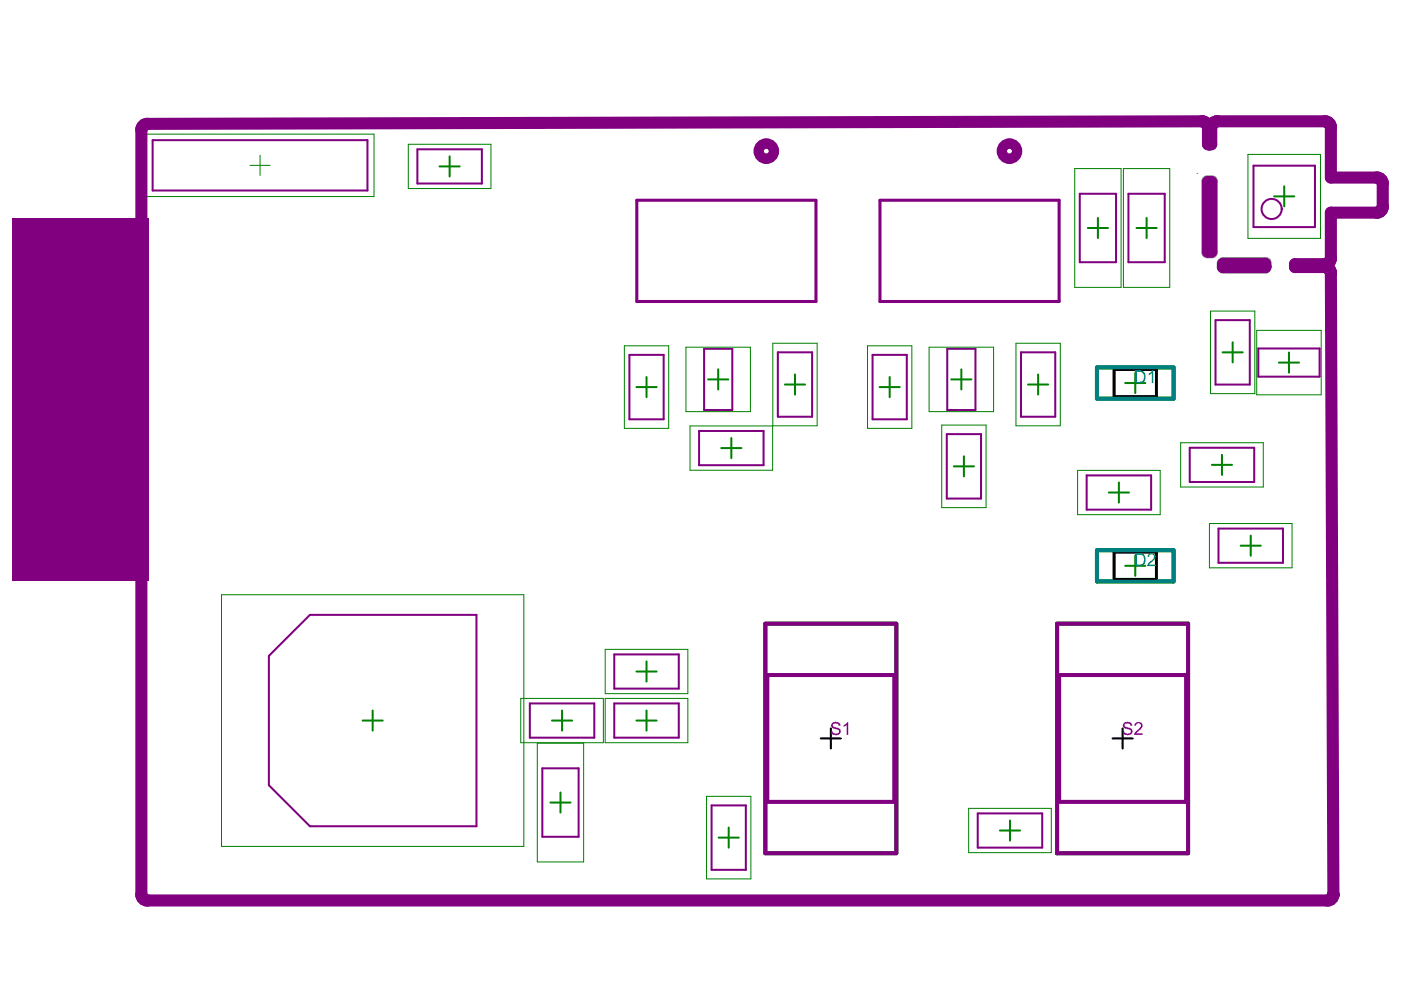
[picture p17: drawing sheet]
<svg xmlns="http://www.w3.org/2000/svg" width="297mm" height="210mm" viewBox="0 0 297 210" stroke-linecap="round" stroke-linejoin="round" font-family="sans-serif">
<path d="M174 156.6h4.3M176.1 154.4v4.3M235.9 156.6h4.2M238 154.4v4.3" fill="none" stroke="#000" stroke-width=".43"/>
<g fill="none" stroke="#008000" stroke-width=".43">
<path d="M93.2 35.3h4.3M95.3 33.1v4.3M272.3 39.5v4.3M230.6 48.3h4.3M232.8 46.2v4.3M241 48.3h4.2M243.1 46.2v4.3M270.1 41.6h4.3M137.1 79.9v4.3M152.3 78.3v4.3M168.6 79.4v4.3M188.6 79.9v4.3"/>
<path d="M203.8 78.3v4.3M220.1 79.4v4.3M240.7 79.1v4.2M259.2 74.7h4.3M261.3 72.6v4.2M271.1 76.9h4.3M273.3 74.7v4.3M134.9 82.1h4.3M150.1 80.4h4.3M152.9 95h4.3M155.1 92.9v4.2M166.4 81.5h4.3"/>
<path d="M186.5 82.1h4.3M201.7 80.4h4.3M202.2 98.9h4.3M204.4 96.7v4.3M218 81.5h4.2M238.6 81.2h4.2M256.9 98.6h4.3M259.1 96.4v4.3M235.1 104.4h4.3M237.2 102.3v4.3M238.6 120h4.2M240.7 117.8v4.3"/>
<path d="M263 115.7h4.3M265.2 113.6v4.2M76.9 152.8h4.2M79 150.6v4.3M117 152.8h4.3M119.2 150.6v4.3M134.9 152.8h4.3M134.9 142.4h4.3M137.1 140.2v4.3M137.1 150.6v4.3M116.7 170.2h4.3M118.8 168v4.3"/>
<path d="M152.4 177.6h4.2M154.5 175.5v4.2M212 176.1h4.3M214.1 174v4.2"/>
</g>
<path d="M232.6 77.9h16.2v6.6h-16.2zM232.6 116.7h16.2v6.6h-16.2zM162.3 132.2h27.7v48.7h-27.7zM224.1 132.2h27.8v48.7h-27.8z" fill="none" stroke="#008000" stroke-width=".85"/>
<g fill="none" stroke="#008000" stroke-width=".21">
<path d="M31 28.4h48.3v13.3h-48.3zM53 35.1h4.3M55.1 32.9v4.3M86.6 30.6h17.5v9.4h-17.5zM227.9 35.7h9.8v25.2h-9.8zM238.2 35.7h9.8v25.2h-9.8zM264.6 32.7h15.4v17.8h-15.4zM132.4 73.3h9.4v17.5h-9.4zM145.4 73.6h13.7v13.7h-13.7zM183.9 73.3h9.4v17.5h-9.4zM197 73.6h13.7v13.7h-13.7zM215.4 72.8h9.4v17.5h-9.4z"/>
<path d="M256.6 66h9.4v17.5h-9.4zM266.4 70h13.7v13.7h-13.7zM163.9 90.3h9.4v-17.5h-9.4l-.1 26.9h-17.5v-9.4h17.5M199.7 90.1h9.4v17.5h-9.4zM228.5 99.7h17.5v9.4h-17.5zM250.3 93.9h17.5v9.4h-17.5zM256.4 111h17.5v9.4h-17.5zM47 126.1h64.1v53.4h-64.1zM128.3 137.7h17.5v9.4h-17.5zM110.4 148.1h17.5v9.4h-17.5zM113.9 157.6h9.8v25.2h-9.8zM128.3 148.1h17.5v9.4h-17.5z"/>
<path d="M149.8 168.8h9.4v17.5h-9.4zM205.4 171.4h17.5v9.4h-17.5z"/>
</g>
<g fill="none" stroke="#800080" stroke-width=".43">
<path d="M32.4 29.7h45.5v10.7h-45.5zM88.5 31.7h13.7v7.2h-13.7zM265.8 35.1h13v13h-13zM228.9 41.1h7.7v14.5h-7.7zM239.3 41.1h7.6v14.5h-7.6zM133.4 75.2h7.3v13.7h-7.3zM149.3 74h6v12.9h-6zM164.9 74.7h7.3v13.7h-7.3zM185 75.2h7.3v13.7h-7.3zM200.8 74h6v12.9h-6zM216.5 74.7h7.2v13.7h-7.2zM257.7 67.9h7.3v13.6h-7.3z"/>
<path d="M266.8 73.9h13v6h-13zM148.2 91.4h13.7v7.2h-13.7zM200.7 92h7.3v13.7h-7.3zM252.2 94.9h13.7v7.3h-13.7zM230.4 100.8h13.7v7.3h-13.7zM258.3 112.1h13.7v7.2h-13.7zM57 139.1l8.7-8.7h35.3v44.8h-35.3l-8.7-8.7zM130.2 138.7h13.7v7.3h-13.7zM112.3 149.1h13.7v7.3h-13.7zM130.2 149.1h13.7v7.3h-13.7zM115 162.9h7.7v14.5h-7.7zM150.9 170.8h7.2v13.6h-7.2z"/>
<path d="M207.3 172.5h13.7v7.2h-13.7z"/>
<circle cx="269.6" cy="44.3" r="2.14"/>
</g>
<path d="M135 42.5h38v21.4h-38zM186.6 42.5h38v21.4h-38z" fill="none" stroke="#800080" stroke-width=".65"/>
<path d="M162.7 143.1h26.9v26.9h-26.9zM224.6 143.1h26.9v26.9h-26.9z" fill="none" stroke="#800080" stroke-width=".85"/>
<g fill="none" stroke="#800080" stroke-width="2.2">
<circle cx="162.5" cy="32" r="1.63"/>
<circle cx="214" cy="32" r="1.63"/>
</g>
<path d="M236.2 78.3h9v5.8h-9zM236.2 117.1h9v5.7h-9z" fill="none" stroke="#000" stroke-width=".64"/>
<path d="M232.6 77.9h16.2v6.6h-16.2zM232.6 116.7h16.2v6.6h-16.2z" fill="none" stroke="#008080" stroke-width=".85"/>
<g fill="#008080">
<path d="M243.4 117.5h.1a.83 .83 0 0 1 1.3 .1 .83 .83 0 0 1-.3 1.2l-.8 .9h1.4v.3h-1.9v-.1a1.72 1.72 0 0 1 1.1-1.2v-.1a.56 .56 0 0 0 .3-.9 .56 .56 0 0 0-.9 .2v.2h-.4z"/>
<path d="M243.5 79.2l.4-.2 .4-.5h.2v2.7h-.3v-2l-.7 .4z"/>
<path d="M241.1 117.6v2.1h.8a1.19 1.19 0 0 0 .1-2.1zM240.6 117.3h1.2a1.15 1.15 0 0 1 1.1 1.4 1.14 1.14 0 0 1-1.2 1.3h-1.1z"/>
<path d="M241.1 78.8v2.2h.6v-.1a.71 .71 0 0 0 .8-.7 .9 .9 0 0 0-.6-1.3v-.1zM240.6 78.5h1.1a1.43 1.43 0 0 1 1.2 1.1 1.43 1.43 0 0 1-.5 1.5l-1.8 .1z"/>
</g>
<path d="M162.3 132.2h27.7v48.7h-27.7zM224.1 132.2h27.8v48.7h-27.8z" fill="none" stroke="#800080" stroke-width=".85"/>
<g fill="#800080">
<path d="M238.2 153.3l.2-.1a1.06 1.06 0 0 1 1.7 .7h-.5l-.2-.5-.4-.1v.1a.36 .36 0 0 0-.5 .2 .36 .36 0 0 0 .3 .5l.5 .2a.76 .76 0 0 1 .8 .8 .76 .76 0 0 1-.8 .7l-.2 .1a1.22 1.22 0 0 1-1.1-.7v-.3h.3a.47 .47 0 0 0 .2 .5 .47 .47 0 0 0 .5 .1v.1l.2-.1a.44 .44 0 0 0 .5-.4 .44 .44 0 0 0-.5-.5h-.1a1.13 1.13 0 0 1-1.1-.8z"/>
<path d="M240.6 153.4a1.05 1.05 0 0 1 1.5 0 1.44 1.44 0 0 1-.7 1.7l-.5 .4h1.3v.3h-1.8a2.18 2.18 0 0 1 1.1-1.3l.2-.2a.54 .54 0 0 0 .2-.6 .54 .54 0 0 0-.4-.4l-.4 .1-.3 .5h-.3z"/>
<path d="M176.4 153.3l.2-.1a1.06 1.06 0 0 1 1.6 .7h-.4l-.2-.5-.5-.1v.1a.36 .36 0 0 0-.5 .2 .36 .36 0 0 0 .3 .5l.6 .2a.76 .76 0 0 1 .7 .8 .76 .76 0 0 1-.7 .7l-.3 .1a1.22 1.22 0 0 1-1.1-.7v-.3h.4a.47 .47 0 0 0 .1 .5 .47 .47 0 0 0 .5 .1v.1l.2-.1a.44 .44 0 0 0 .6-.4 .44 .44 0 0 0-.6-.5h-.1a1.13 1.13 0 0 1-1.1-.8z"/>
<path d="M178.9 153.8l.4-.3 .3-.4h.2v2.7h-.3v-2.2l-.5 .5z"/>
</g>
<path d="M253.7 36.8h.1M255 37.8l.7-.5h1.3a1.03 1.03 0 0 1 1.1 1.1v15.2a1.03 1.03 0 0 1-1.1 1h-1.1a1.03 1.03 0 0 1-1.1-1v-15.4zM258.3 55.2l.8-.6h9.3a1.32 1.32 0 0 1 1.1 1.8 1.32 1.32 0 0 1-1.1 1.5h-9.2a1.53 1.53 0 0 1-1.1-2z" fill="none" stroke="#808080" stroke-width=".21"/>
<path d="M259.4 56.6h.1M259.4 55.9v.4" fill="none" stroke="#800080" stroke-width="2.6"/>
<circle cx="259.4" cy="56.3" r="1.28" fill="#800080"/>
<g fill="none" stroke="#800080" stroke-width="2.6">
<path d="M30 27.5v162.1M254.8 25.7l-223.5 .6M256.1 38.6h.7v14.8h-.7zM256.8 27v3.6h-.7v-3.6M258.1 25.7h22.8M282.2 27v10.6h9.7M293.2 38.9v4.9M259.3 56.5l.1 .1M259.4 56.6h.1M259.4 55.9l8.8 .1M259.4 56.6h8.8M268.2 56h.1"/>
<path d="M268.2 56v.4M268.2 56.6h.1M268.2 56.5h.1M268.2 56.5v.1M280.9 56h-6.3v.6h6.3M282.2 57.9h.1M282.2 57.9l.5 131.7M291.9 45.1h-9.7v9.6M31.3 190.9h250.1M282.7 189.6h.1"/>
</g>
<path d="M2.6 46.2h28.8v76.8h-28.8z" fill-rule="evenodd" fill="#800080"/>
<g fill="none" stroke="#800080" stroke-width="2.6">
<path d="M31.3 26.3a1.28 1.28 0 0 0-1.3 1.2M254.8 25.7a1.28 1.28 0 0 1 1.3 1.3M256.4 30.6h.1M258.1 25.7a1.28 1.28 0 0 0-1.3 1.3M280.9 25.7a1.28 1.28 0 0 1 1.3 1.3 1.28 1.28 0 0 0-1.3-1.3zM291.9 37.6a1.28 1.28 0 0 1 1.3 1.3M259.4 56.3h.1M259.4 56.3l-.1 .2M268.2 56h.1M268.2 56.2h.1M268.2 56.4v.1M268.2 56.5v.1"/>
<path d="M280.9 56.6a1.28 1.28 0 0 1 1.3 1.3M282.2 57.9h.1M282.2 54.7a1.28 1.28 0 0 1-1.3 1.3M291.9 45.1a1.28 1.28 0 0 0 1.3-1.3 1.28 1.28 0 0 1-1.3 1.3zM30 189.6a1.28 1.28 0 0 0 1.3 1.3M282.7 189.6h.1M282.7 189.6a1.28 1.28 0 0 1-1.3 1.3"/>
</g>
</svg>
